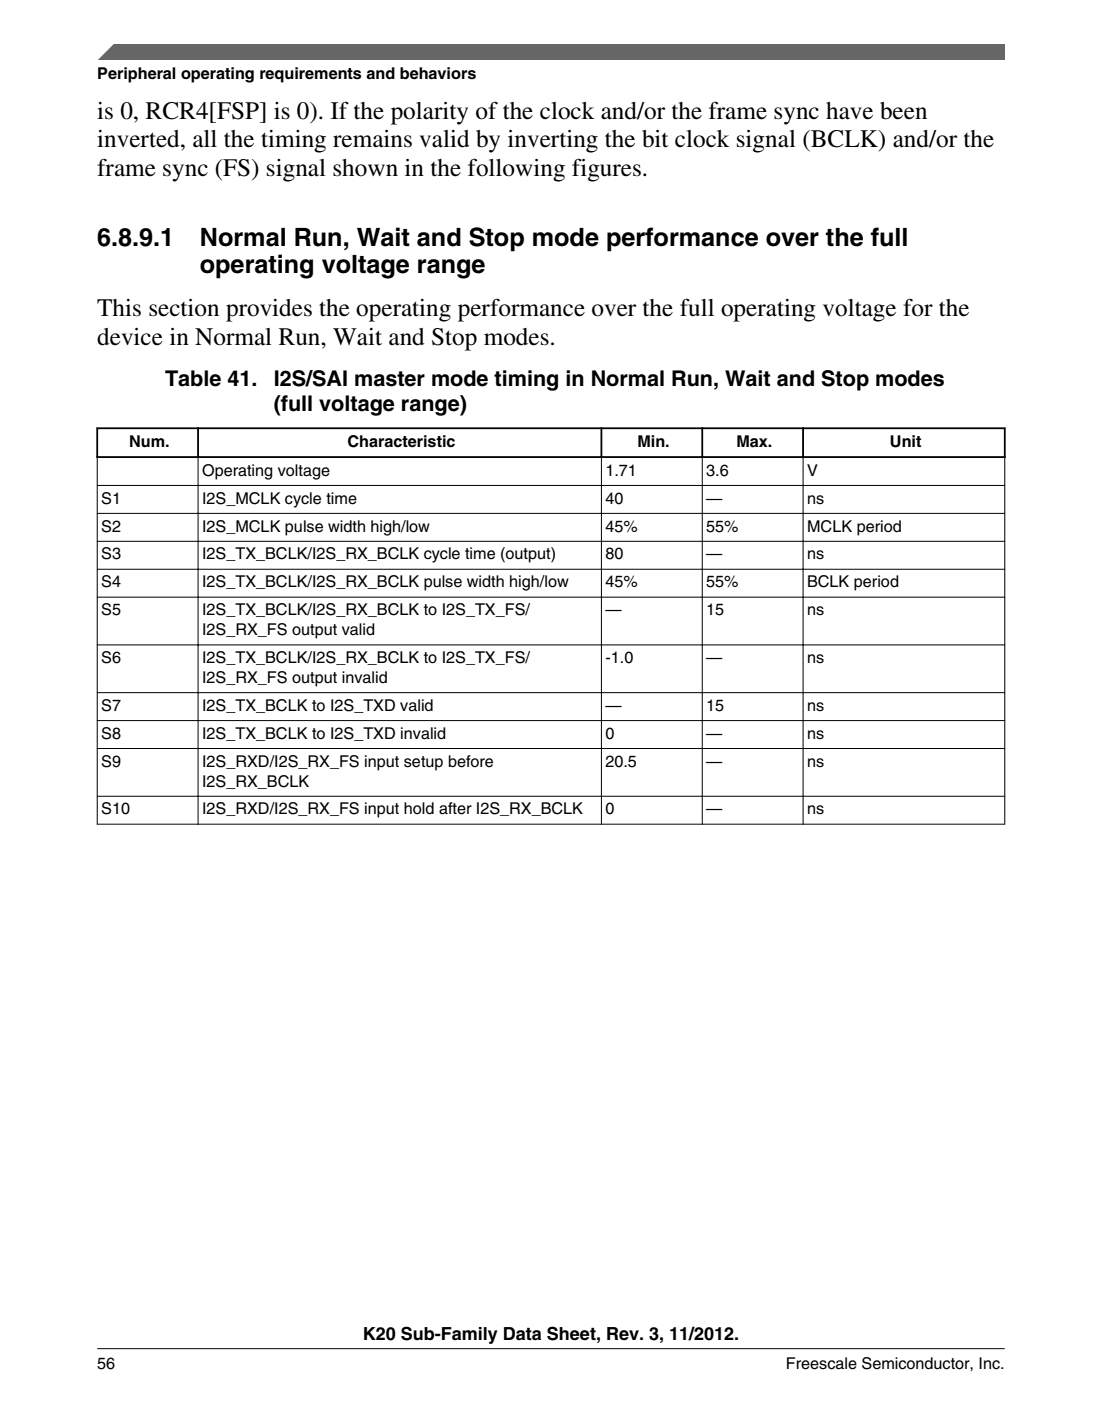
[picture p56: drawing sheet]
<svg xmlns="http://www.w3.org/2000/svg" width="216mm" height="274mm" viewBox="0 0 216 274" stroke-linecap="round" stroke-linejoin="round" font-family="sans-serif">
<defs><g id="words">
<g font-size="4.9">
<text x="19" y="23.2">is 0, RCR4[FSP] is 0). If the polarity of the clock and/or the frame sync have been</text>
<text x="19" y="28.9">inverted, all the timing remains valid by inverting the bit clock signal (BCLK) and/or the</text>
<text x="19" y="34.5">frame sync (FS) signal shown in the following figures.</text>
<text x="19" y="48.2">6.8.9.1</text>
<text x="39.2" y="48.2">Normal Run, Wait and Stop mode performance over the full</text>
<text x="39.2" y="53.5">operating voltage range</text>
<text x="19" y="62">This section provides the operating performance over the full operating voltage for the</text>
<text x="19" y="67.6">device in Normal Run, Wait and Stop modes.</text>
</g>
<g font-size="4.2">
<text x="32.3" y="75.6">Table 41.</text>
<text x="53.6" y="75.6">I2S/SAI master mode timing in Normal Run, Wait and Stop modes</text>
<text x="53.6" y="80.5">(full voltage range)</text>
</g>
<text font-size="3.5" x="71.1" y="262.3">K20 Sub-Family Data Sheet, Rev. 3, 11/2012.</text>
<g font-size="3.2">
<text x="19" y="15.5">Peripheral operating requirements and behaviors</text>
<text x="25.3" y="87.5">Num.</text>
<text x="68.1" y="87.5">Characteristic</text>
<text x="124.9" y="87.5">Min.</text>
<text x="144.3" y="87.5">Max.</text>
<text x="174.4" y="87.5">Unit</text>
<text x="39.6" y="93.1">Operating voltage</text>
<text x="118.6" y="93.1">1.71</text>
<text x="138.4" y="93.1">3.6</text>
<text x="158.1" y="93.1">V</text>
<text x="19.8" y="98.6">S1</text>
<text x="39.6" y="98.6">I2S_MCLK cycle time</text>
<text x="118.6" y="98.6">40</text>
<text x="138.4" y="98.6">—</text>
<text x="158.1" y="98.6">ns</text>
<text x="19.8" y="104.1">S2</text>
<text x="39.6" y="104.1">I2S_MCLK pulse width high/low</text>
<text x="118.6" y="104.1">45%</text>
<text x="138.4" y="104.1">55%</text>
<text x="158.1" y="104.1">MCLK period</text>
<text x="19.8" y="109.6">S3</text>
<text x="39.6" y="109.6">I2S_TX_BCLK/I2S_RX_BCLK cycle time (output)</text>
<text x="118.6" y="109.6">80</text>
<text x="138.4" y="109.6">—</text>
<text x="158.1" y="109.6">ns</text>
<text x="19.8" y="115">S4</text>
<text x="39.6" y="115">I2S_TX_BCLK/I2S_RX_BCLK pulse width high/low</text>
<text x="118.6" y="115">45%</text>
<text x="138.4" y="115">55%</text>
<text x="158.1" y="115">BCLK period</text>
<text x="19.8" y="120.5">S5</text>
<text x="39.6" y="120.5">I2S_TX_BCLK/I2S_RX_BCLK to I2S_TX_FS/</text>
<text x="39.6" y="124.4">I2S_RX_FS output valid</text>
<text x="118.6" y="120.5">—</text>
<text x="138.4" y="120.5">15</text>
<text x="158.1" y="120.5">ns</text>
<text x="19.8" y="129.8">S6</text>
<text x="39.6" y="129.8">I2S_TX_BCLK/I2S_RX_BCLK to I2S_TX_FS/</text>
<text x="118.6" y="129.8">-1.0</text>
<text x="138.4" y="129.8">—</text>
<text x="158.1" y="129.8">ns</text>
<text x="39.6" y="133.7">I2S_RX_FS output invalid</text>
<text x="19.8" y="139.2">S7</text>
<text x="39.6" y="139.2">I2S_TX_BCLK to I2S_TXD valid</text>
<text x="118.6" y="139.2">—</text>
<text x="138.4" y="139.2">15</text>
<text x="158.1" y="139.2">ns</text>
<text x="19.8" y="144.7">S8</text>
<text x="39.6" y="144.7">I2S_TX_BCLK to I2S_TXD invalid</text>
<text x="118.6" y="144.7">0</text>
<text x="138.4" y="144.7">—</text>
<text x="158.1" y="144.7">ns</text>
<text x="19.8" y="150.1">S9</text>
<text x="39.6" y="150.1">I2S_RXD/I2S_RX_FS input setup before</text>
<text x="39.6" y="154">I2S_RX_BCLK</text>
<text x="118.6" y="150.1">20.5</text>
<text x="138.4" y="150.1">—</text>
<text x="158.1" y="150.1">ns</text>
<text x="19.8" y="159.5">S10</text>
<text x="39.6" y="159.5">I2S_RXD/I2S_RX_FS input hold after I2S_RX_BCLK</text>
<text x="118.6" y="159.5">0</text>
<text x="138.4" y="159.5">—</text>
<text x="158.1" y="159.5">ns</text>
<text x="19.1" y="268">56</text>
<text x="154" y="268">Freescale Semiconductor, Inc.</text>
</g>
</g></defs>
<path d="M18.9 83.9h178.1M18.9 89.5h178.1M19 83.7v6M38.8 83.7v6M117.8 83.7v6M137.6 83.7v6M157.3 83.7v6M196.8 83.7v6" fill="none" stroke="#000" stroke-width=".35"/>
<g fill="none" stroke="#000" stroke-width=".2">
<path d="M19 95.1h177.9M19 89.6v71.9M38.8 89.3v72.2M117.8 89.3v72.2M137.6 89.3v72.2M157.3 89.3v72.2M196.8 89.6v71.9M19 100.5h177.9M19 106h177.9M19 111.5h177.9M19 116.9h177.9M19 126.3h177.9"/>
<path d="M19 135.6h177.9M19 141.1h177.9M19 146.6h177.9M19 155.9h177.9M19 161.4h177.9"/>
</g>
<path d="M19 11.7l5.7-3.1 172.2 .1v3z" fill="#666"/>
<path d="M22.5 8.6l-3.1 3.1" fill="none" stroke="#666" stroke-width=".28"/>
<path d="M19 264.1h177.8" fill="none" stroke="#000" stroke-width=".2"/>
<use href="#words"/>
</svg>
